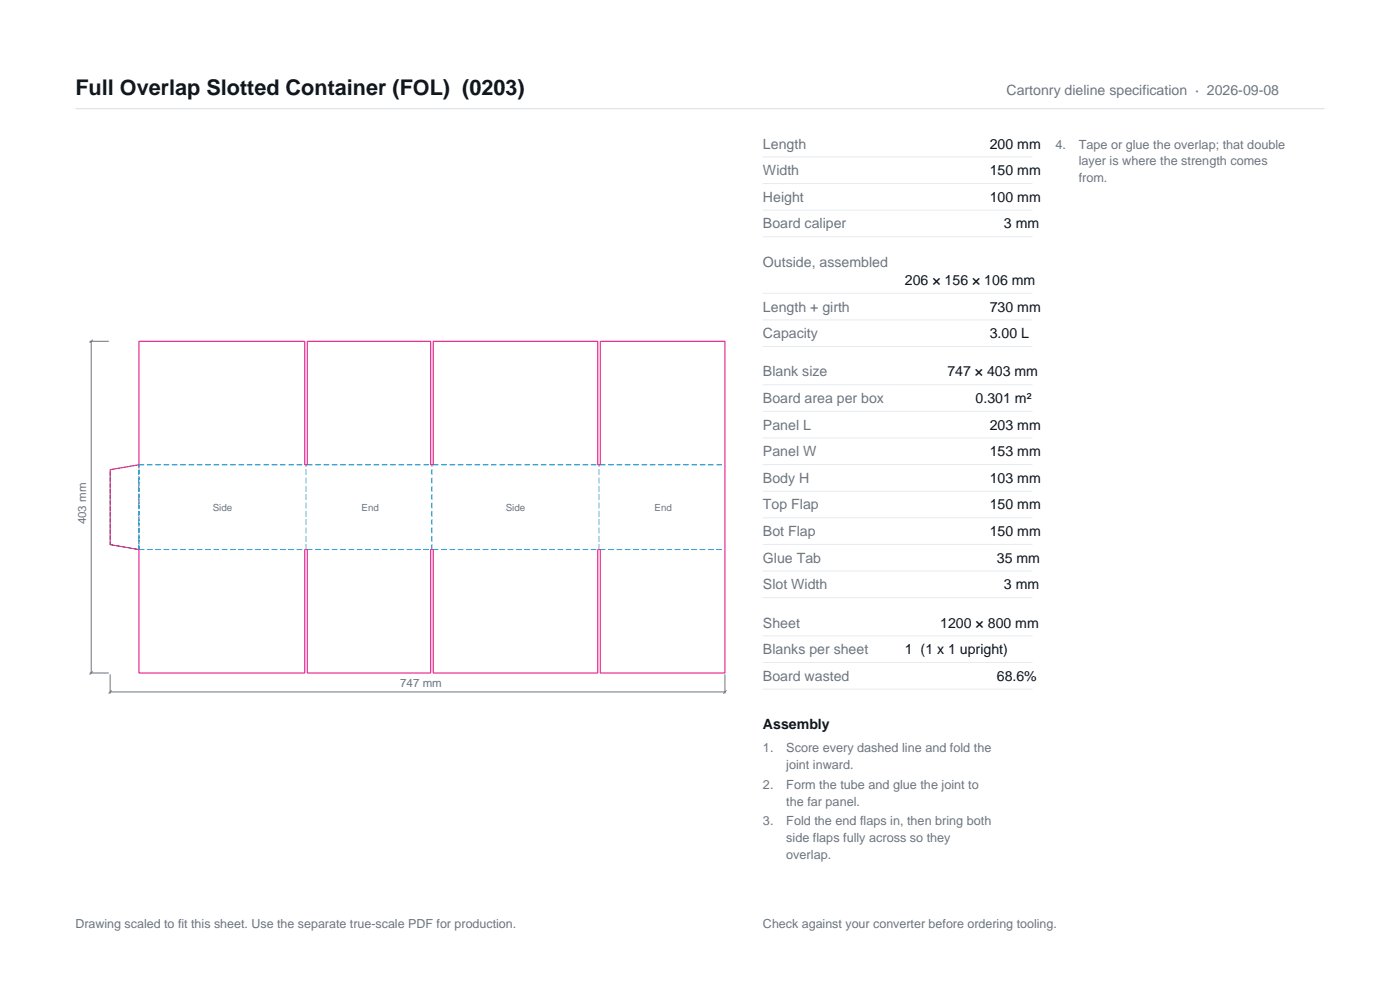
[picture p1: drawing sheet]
<svg xmlns="http://www.w3.org/2000/svg" width="297mm" height="210mm" viewBox="0 0 297 210" stroke-linecap="round" stroke-linejoin="round" font-family="sans-serif">
<defs><g id="words">
<text font-size="4.6" fill="#12171c" x="16" y="20.2">Full Overlap Slotted Container (FOL) (0203)</text>
<g font-size="3" fill="#6b7580">
<text x="213.5" y="20.2">Cartonry dieline specification · 2026-09-08</text>
<text x="161.9" y="31.5">Length</text>
<text x="161.9" y="37.2">Width</text>
<text x="161.9" y="42.8">Height</text>
<text x="161.9" y="48.5">Board caliper</text>
<text x="161.9" y="56.6">Outside, assembled</text>
<text x="161.9" y="66.1">Length + girth</text>
<text x="161.9" y="71.7">Capacity</text>
<text x="161.9" y="79.9">Blank size</text>
<text x="161.9" y="85.5">Board area per box</text>
<text x="161.9" y="91.1">Panel L</text>
<text x="161.9" y="96.8">Panel W</text>
<text x="161.9" y="102.4">Body H</text>
<text x="161.9" y="108.1">Top Flap</text>
<text x="161.9" y="113.7">Bot Flap</text>
<text x="161.9" y="119.4">Glue Tab</text>
<text x="161.9" y="125">Slot Width</text>
<text x="161.9" y="133.1">Sheet</text>
<text x="161.9" y="138.8">Blanks per sheet</text>
<text x="161.9" y="144.4">Board wasted</text>
</g>
<g font-size="3" fill="#12171c">
<text x="210" y="31.5">200 mm</text>
<text x="210" y="37.2">150 mm</text>
<text x="210" y="42.8">100 mm</text>
<text x="213" y="48.5">3 mm</text>
<text x="192" y="60.5">206 × 156 × 106 mm</text>
<text x="210" y="66.1">730 mm</text>
<text x="210" y="71.7">3.00 L</text>
<text x="201" y="79.9">747 × 403 mm</text>
<text x="207" y="85.5">0.301 m²</text>
<text x="210" y="91.1">203 mm</text>
<text x="210" y="96.8">153 mm</text>
<text x="210" y="102.4">103 mm</text>
<text x="210" y="108.1">150 mm</text>
<text x="210" y="113.7">150 mm</text>
<text x="211.5" y="119.4">35 mm</text>
<text x="213" y="125">3 mm</text>
<text x="199.5" y="133.1">1200 × 800 mm</text>
<text x="192" y="138.8">1 (1 x 1 upright)</text>
<text x="211.5" y="144.4">68.6%</text>
<text x="161.9" y="154.6">Assembly</text>
</g>
<g font-size="2.7" fill="#6b7580">
<text x="223.9" y="31.5">4.</text>
<text x="228.8" y="31.5">Tape or glue the overlap; that double</text>
<text x="228.8" y="35.1">layer is where the strength comes</text>
<text x="228.8" y="38.6">from.</text>
<text x="161.9" y="159.6">1.</text>
<text x="166.8" y="159.6">Score every dashed line and fold the</text>
<text x="161.9" y="167.3">2.</text>
<text x="166.8" y="163.1">joint inward.</text>
<text x="166.8" y="167.3">Form the tube and glue the joint to</text>
<text x="166.8" y="170.9">the far panel.</text>
<text x="161.9" y="175.1">3.</text>
<text x="166.8" y="175.1">Fold the end flaps in, then bring both</text>
<text x="166.8" y="178.6">side flaps fully across so they</text>
<text x="166.8" y="182.2">overlap.</text>
</g>
<g font-size="2.6" fill="#6b7580">
<text x="16" y="196.8">Drawing scaled to fit this sheet. Use the separate true-scale PDF for production.</text>
<text x="161.9" y="196.8">Check against your converter before ordering tooling.</text>
</g>
<g font-size="2.4" fill="#6b7580">
<text x="18.3" y="111.2" transform="rotate(-90 18.3 111.2)">403 mm</text>
<text x="84.9" y="145.7">747 mm</text>
</g>
<g font-size="2.1" fill="#6b7580">
<text x="45.1" y="108.4">Side</text>
<text x="76.7" y="108.4">End</text>
<text x="107.3" y="108.4">Side</text>
<text x="138.9" y="108.4">End</text>
</g>
</g></defs>
<path d="M16 23.1h265" fill="none" stroke="#d9dee3" stroke-width=".21"/>
<path d="M19.1 72.4h3.9M19.4 72.4v70.4M19.6 72.1l-.5 .6M19.1 142.8h3.9M19.6 142.5l-.5 .5M23.4 143.1v4M23.4 146.8h130.4M23.6 146.5l-.5 .6M153.8 143.1v4M154.1 146.5l-.6 .6" fill="none" stroke="#6b7580" stroke-width=".21"/>
<path d="M23.4 99.6l6.1-1v18l-6.1-1.1z" fill="none" stroke="#00a359" stroke-width=".21" stroke-dasharray=".7 .5"/>
<path d="M29.5 98.6h35.2M65.2 98.6h26.2M91.9 98.6h34.9M127.3 98.6h26.5M29.5 116.6v-18M29.5 116.6h35.2M64.9 116.6v-18M65.2 116.6h26.2M91.6 116.6v-18M91.9 116.6h34.9M127.1 116.6v-18M127.3 116.6h26.5" fill="none" stroke="#008fd4" stroke-width=".21" stroke-dasharray="1.1 .7"/>
<path d="M29.5 72.4h35.2v26.2h.5v-26.2h26.2v26.2h.5v-26.2h34.9v26.2h.5v-26.2h26.5v70.4h-26.5v-26.2h-.5v26.2h-34.9v-26.2h-.5v26.2h-26.2v-26.2h-.5v26.2h-35.2v-26.2l-6.1-1.1v-15.9l6.1-1z" fill="none" stroke="#e6007d" stroke-width=".21"/>
<g fill="none" stroke="#e6ebf0" stroke-width=".21">
<path d="M161.9 33.3h57.1M161.9 38.9h57.1M161.9 44.6h57.1M161.9 50.2h57.1M161.9 62.2h57.1M161.9 67.9h57.1M161.9 73.5h57.1M161.9 81.6h57.1M161.9 87.3h57.1M161.9 92.9h57.1M161.9 98.6h57.1M161.9 104.2h57.1"/>
<path d="M161.9 109.8h57.1M161.9 115.5h57.1M161.9 121.1h57.1M161.9 126.8h57.1M161.9 134.9h57.1M161.9 140.5h57.1M161.9 146.2h57.1"/>
</g>
<use href="#words"/>
</svg>
